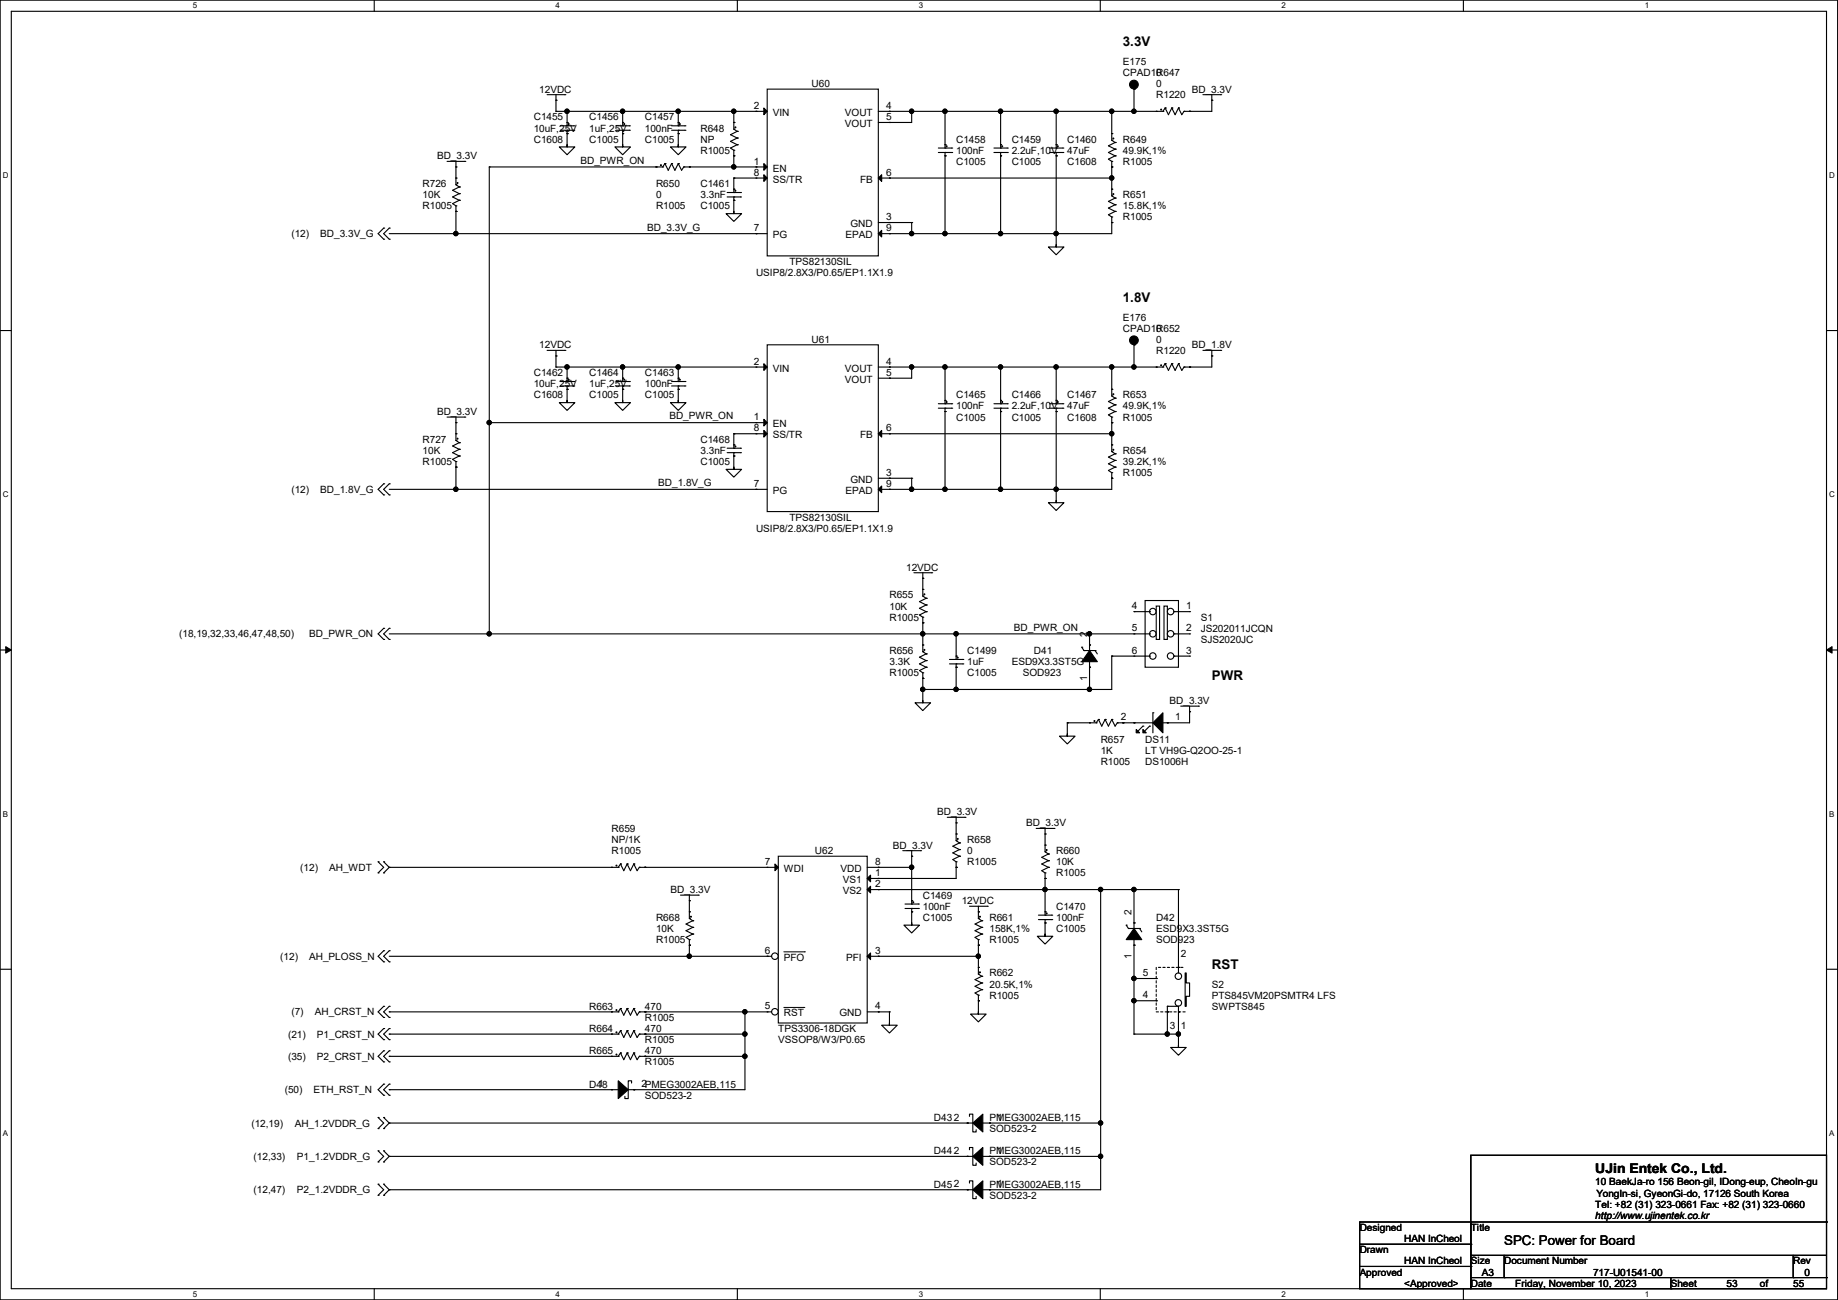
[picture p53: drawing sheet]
<svg xmlns="http://www.w3.org/2000/svg" width="420mm" height="297mm" viewBox="0 0 420 297" stroke-linecap="round" stroke-linejoin="round" font-family="sans-serif">
<defs><g id="words">
<g font-size="3">
<text x="256.6" y="10.5">3.3V</text>
<text x="256.6" y="68.9">1.8V</text>
<text x="276.9" y="155.3">PWR</text>
<text x="276.9" y="221.3">RST</text>
<text x="364.5" y="268.1">UJin Entek Co., Ltd.</text>
<text x="343.7" y="284.5">SPC: Power for Board</text>
</g>
<g font-size="2.3">
<text x="256.6" y="14.8">E175</text>
<text x="256.6" y="17.4">CPAD10</text>
<text x="264.2" y="17.4">R647</text>
<text x="123.2" y="21.2">12VDC</text>
<text x="185.5" y="19.9">U60</text>
<text x="264.2" y="19.9">0</text>
<text x="264.2" y="22.4">R1220</text>
<text x="272.3" y="21.2">BD_3.3V</text>
<text x="122" y="27.5">C1455</text>
<text x="134.7" y="27.5">C1456</text>
<text x="147.4" y="27.5">C1457</text>
<text x="172.3" y="24.9">2</text>
<text x="176.6" y="26.5">VIN</text>
<text x="193.1" y="26.5">VOUT</text>
<text x="193.1" y="29">VOUT</text>
<text x="202.5" y="24.9">4</text>
<text x="202.5" y="27.4">5</text>
<text x="122" y="30.1">10uF,25V</text>
<text x="122" y="32.6">C1608</text>
<text x="134.7" y="30.1">1uF,25V</text>
<text x="134.7" y="32.6">C1005</text>
<text x="147.4" y="30.1">100nF</text>
<text x="147.4" y="32.6">C1005</text>
<text x="160.1" y="30.1">R648</text>
<text x="160.1" y="32.6">NP</text>
<text x="160.1" y="35.1">R1005</text>
<text x="218.5" y="32.6">C1458</text>
<text x="218.5" y="35.1">100nF</text>
<text x="231.2" y="32.6">C1459</text>
<text x="231.2" y="35.1">2.2uF,10V</text>
<text x="243.9" y="32.6">C1460</text>
<text x="243.9" y="35.1">47uF</text>
<text x="256.6" y="32.6">R649</text>
<text x="256.6" y="35.1">49.9K,1%</text>
<text x="99.9" y="36.4">BD_3.3V</text>
<text x="132.6" y="37.4">BD_PWR_ON</text>
<text x="172.3" y="37.6">1</text>
<text x="172.3" y="40.1">8</text>
<text x="176.6" y="39.2">EN</text>
<text x="176.6" y="41.7">SS/TR</text>
<text x="196.5" y="41.7">FB</text>
<text x="202.5" y="40.1">6</text>
<text x="218.5" y="37.7">C1005</text>
<text x="231.2" y="37.7">C1005</text>
<text x="243.9" y="37.7">C1608</text>
<text x="256.6" y="37.7">R1005</text>
<text x="96.6" y="42.8">R726</text>
<text x="96.6" y="45.3">10K</text>
<text x="96.6" y="47.8">R1005</text>
<text x="149.9" y="42.8">R650</text>
<text x="149.9" y="45.3">0</text>
<text x="149.9" y="47.8">R1005</text>
<text x="160.1" y="42.8">C1461</text>
<text x="160.1" y="45.3">3.3nF</text>
<text x="160.1" y="47.8">C1005</text>
<text x="256.6" y="45.3">R651</text>
<text x="256.6" y="47.8">15.8K,1%</text>
<text x="147.9" y="52.7">BD_3.3V_G</text>
<text x="172.3" y="52.8">7</text>
<text x="194.4" y="51.9">GND</text>
<text x="202.5" y="50.3">3</text>
<text x="202.5" y="52.8">9</text>
<text x="256.6" y="50.4">R1005</text>
<text x="66.6" y="54.2">(12)</text>
<text x="73.2" y="54.2">BD_3.3V_G</text>
<text x="176.6" y="54.4">PG</text>
<text x="193.2" y="54.4">EPAD</text>
<text x="172.8" y="63.1">USIP8/2.8X3/P0.65/EP1.1X1.9</text>
<text x="180.4" y="60.5">TPS82130SIL</text>
<text x="256.6" y="73.2">E176</text>
<text x="256.6" y="75.8">CPAD10</text>
<text x="264.2" y="75.8">R652</text>
<text x="123.2" y="79.6">12VDC</text>
<text x="172.3" y="83.3">2</text>
<text x="185.5" y="78.3">U61</text>
<text x="202.5" y="83.3">4</text>
<text x="264.2" y="78.3">0</text>
<text x="264.2" y="80.9">R1220</text>
<text x="272.3" y="79.6">BD_1.8V</text>
<text x="122" y="85.9">C1462</text>
<text x="122" y="88.5">10uF,25V</text>
<text x="134.7" y="85.9">C1464</text>
<text x="134.7" y="88.5">1uF,25V</text>
<text x="147.4" y="85.9">C1463</text>
<text x="147.4" y="88.5">100nF</text>
<text x="176.6" y="84.9">VIN</text>
<text x="193.1" y="84.9">VOUT</text>
<text x="193.1" y="87.5">VOUT</text>
<text x="202.5" y="85.9">5</text>
<text x="99.9" y="94.8">BD_3.3V</text>
<text x="122" y="91">C1608</text>
<text x="134.7" y="91">C1005</text>
<text x="147.4" y="91">C1005</text>
<text x="153" y="95.8">BD_PWR_ON</text>
<text x="218.5" y="91">C1465</text>
<text x="218.5" y="93.6">100nF</text>
<text x="231.2" y="91">C1466</text>
<text x="231.2" y="93.6">2.2uF,10V</text>
<text x="243.9" y="91">C1467</text>
<text x="243.9" y="93.6">47uF</text>
<text x="256.6" y="91">R653</text>
<text x="256.6" y="93.6">49.9K,1%</text>
<text x="96.6" y="101.2">R727</text>
<text x="160.1" y="101.2">C1468</text>
<text x="172.3" y="96">1</text>
<text x="172.3" y="98.6">8</text>
<text x="176.6" y="97.6">EN</text>
<text x="176.6" y="100.2">SS/TR</text>
<text x="196.5" y="100.2">FB</text>
<text x="202.5" y="98.6">6</text>
<text x="218.5" y="96.1">C1005</text>
<text x="231.2" y="96.1">C1005</text>
<text x="243.9" y="96.1">C1608</text>
<text x="256.6" y="96.1">R1005</text>
<text x="96.6" y="103.7">10K</text>
<text x="96.6" y="106.3">R1005</text>
<text x="160.1" y="103.7">3.3nF</text>
<text x="160.1" y="106.3">C1005</text>
<text x="256.6" y="103.7">R654</text>
<text x="256.6" y="106.3">39.2K,1%</text>
<text x="66.6" y="112.6">(12)</text>
<text x="73.2" y="112.6">BD_1.8V_G</text>
<text x="150.4" y="111.1">BD_1.8V_G</text>
<text x="172.3" y="111.3">7</text>
<text x="176.6" y="112.9">PG</text>
<text x="193.2" y="112.9">EPAD</text>
<text x="194.4" y="110.3">GND</text>
<text x="202.5" y="108.7">3</text>
<text x="202.5" y="111.3">9</text>
<text x="256.6" y="108.8">R1005</text>
<text x="180.4" y="119">TPS82130SIL</text>
<text x="172.8" y="121.5">USIP8/2.8X3/P0.65/EP1.1X1.9</text>
<text x="207.1" y="130.4">12VDC</text>
<text x="203.2" y="136.7">R655</text>
<text x="203.2" y="139.3">10K</text>
<text x="203.2" y="141.8">R1005</text>
<text x="258.6" y="139.2">4</text>
<text x="271.1" y="139.2">1</text>
<text x="274.4" y="141.8">S1</text>
<text x="40.9" y="145.6">(18,19,32,33,46,47,48,50)</text>
<text x="70.7" y="145.6">BD_PWR_ON</text>
<text x="203.2" y="149.4">R656</text>
<text x="221" y="149.4">C1499</text>
<text x="231.7" y="144.1">BD_PWR_ON</text>
<text x="236.3" y="149.4">D41</text>
<text x="248.4" y="145.6" transform="rotate(-90 248.4 145.6)">2</text>
<text x="258.6" y="144.3">5</text>
<text x="258.6" y="149.4">6</text>
<text x="271.1" y="144.3">2</text>
<text x="271.1" y="149.4">3</text>
<text x="274.4" y="144.4">JS202011JCQN</text>
<text x="274.4" y="146.9">SJS2020JC</text>
<text x="203.2" y="152">3.3K</text>
<text x="203.2" y="154.5">R1005</text>
<text x="221" y="152">1uF</text>
<text x="221" y="154.5">C1005</text>
<text x="231.2" y="152">ESD9X3.3ST5G</text>
<text x="233.7" y="154.5">SOD923</text>
<text x="248.4" y="155.5" transform="rotate(-90 248.4 155.5)">1</text>
<text x="267.3" y="160.9">BD_3.3V</text>
<text x="256.1" y="164.6">2</text>
<text x="268.5" y="164.6">1</text>
<text x="251.5" y="169.8">R657</text>
<text x="251.5" y="172.3">1K</text>
<text x="261.7" y="169.8">DS11</text>
<text x="261.7" y="172.3">LT VH9G-Q2OO-25-1</text>
<text x="251.5" y="174.8">R1005</text>
<text x="261.7" y="174.8">DS1006H</text>
<text x="139.7" y="190.1">R659</text>
<text x="214.2" y="186.3">BD_3.3V</text>
<text x="234.5" y="188.8">BD_3.3V</text>
<text x="139.7" y="192.6">NP/1K</text>
<text x="139.7" y="195.2">R1005</text>
<text x="174.8" y="197.6">7</text>
<text x="186.2" y="195.2">U62</text>
<text x="199.9" y="197.6">8</text>
<text x="204" y="193.9">BD_3.3V</text>
<text x="221" y="192.6">R658</text>
<text x="221" y="195.2">0</text>
<text x="221" y="197.7">R1005</text>
<text x="241.3" y="195.2">R660</text>
<text x="241.3" y="197.7">10K</text>
<text x="68.6" y="199">(12)</text>
<text x="75.2" y="199">AH_WDT</text>
<text x="179.1" y="199.2">WDI</text>
<text x="192.1" y="199.2">VDD</text>
<text x="192.6" y="201.8">VS1</text>
<text x="199.9" y="200.2">1</text>
<text x="199.9" y="202.7">2</text>
<text x="241.3" y="200.2">R1005</text>
<text x="153.2" y="204">BD_3.3V</text>
<text x="192.6" y="204.3">VS2</text>
<text x="210.9" y="205.3">C1469</text>
<text x="210.9" y="207.9">100nF</text>
<text x="219.8" y="206.6">12VDC</text>
<text x="241.3" y="207.9">C1470</text>
<text x="258.6" y="209.1" transform="rotate(-90 258.6 209.1)">2</text>
<text x="149.9" y="210.4">R668</text>
<text x="149.9" y="212.9">10K</text>
<text x="149.9" y="215.5">R1005</text>
<text x="210.9" y="210.4">C1005</text>
<text x="226.1" y="210.4">R661</text>
<text x="226.1" y="212.9">158K,1%</text>
<text x="226.1" y="215.5">R1005</text>
<text x="241.3" y="210.4">100nF</text>
<text x="241.3" y="212.9">C1005</text>
<text x="264.2" y="210.4">D42</text>
<text x="264.2" y="212.9">ESD9X3.3ST5G</text>
<text x="264.2" y="215.5">SOD923</text>
<text x="64.1" y="219.3">(12)</text>
<text x="70.7" y="219.3">AH_PLOSS_N</text>
<text x="174.8" y="217.9">6</text>
<text x="179.1" y="219.5">PFO</text>
<text x="193.3" y="219.5">PFI</text>
<text x="199.9" y="217.9">3</text>
<text x="258.6" y="219" transform="rotate(-90 258.6 219)">1</text>
<text x="269.8" y="218.7">2</text>
<text x="226.1" y="223.1">R662</text>
<text x="226.1" y="225.6">20.5K,1%</text>
<text x="261.2" y="223">5</text>
<text x="276.9" y="225.6">S2</text>
<text x="66.6" y="232">(7)</text>
<text x="71.9" y="232">AH_CRST_N</text>
<text x="134.7" y="230.7">R663</text>
<text x="147.4" y="233.3">R1005</text>
<text x="147.4" y="230.7">470</text>
<text x="174.8" y="230.6">5</text>
<text x="179.1" y="232.2">RST</text>
<text x="191.8" y="232.2">GND</text>
<text x="199.9" y="230.6">4</text>
<text x="226.1" y="228.2">R1005</text>
<text x="261.2" y="228.1">4</text>
<text x="276.9" y="228.2">PTS845VM20PSMTR4 LFS</text>
<text x="276.9" y="230.7">SWPTS845</text>
<text x="65.8" y="237.1">(21)</text>
<text x="72.4" y="237.1">P1_CRST_N</text>
<text x="134.7" y="235.8">R664</text>
<text x="147.4" y="238.3">R1005</text>
<text x="147.4" y="235.8">470</text>
<text x="177.8" y="235.8">TPS3306-18DGK</text>
<text x="177.8" y="238.3">VSSOP8/W3/P0.65</text>
<text x="267.3" y="235">3</text>
<text x="269.8" y="235">1</text>
<text x="65.8" y="242.1">(35)</text>
<text x="72.4" y="242.1">P2_CRST_N</text>
<text x="134.7" y="240.9">R665</text>
<text x="147.4" y="243.4">R1005</text>
<text x="147.4" y="240.9">470</text>
<text x="65.1" y="249.8">(50)</text>
<text x="71.7" y="249.8">ETH_RST_N</text>
<text x="134.7" y="248.5">D48</text>
<text x="136.7" y="248.4">1</text>
<text x="146.6" y="248.4">2PMEG3002AEB,115</text>
<text x="147.4" y="251">SOD523-2</text>
<text x="57.4" y="257.4">(12,19)</text>
<text x="67.4" y="257.4">AH_1.2VDDR_G</text>
<text x="213.4" y="256.1">D432</text>
<text x="226.1" y="256.1">PMEG3002AEB,115</text>
<text x="227.9" y="256">1</text>
<text x="213.4" y="263.7">D442</text>
<text x="226.1" y="258.7">SOD523-2</text>
<text x="226.1" y="263.7">PMEG3002AEB,115</text>
<text x="227.9" y="263.7">1</text>
<text x="58" y="265">(12,33)</text>
<text x="67.9" y="265">P1_1.2VDDR_G</text>
<text x="226.1" y="266.3">SOD523-2</text>
<text x="58" y="272.6">(12,47)</text>
<text x="67.9" y="272.6">P2_1.2VDDR_G</text>
<text x="213.4" y="271.4">D452</text>
<text x="226.1" y="273.9">SOD523-2</text>
<text x="226.1" y="271.4">PMEG3002AEB,115</text>
<text x="227.9" y="271.3">1</text>
<text x="364.5" y="270.8">10 BaekJa-ro 156 Beon-gil, IDong-eup, CheoIn-gu</text>
<text x="364.5" y="275.9">Tel: +82 (31) 323-0661 Fax: +82 (31) 323-0660</text>
<text x="364.8" y="273.4">YongIn-si, GyeonGi-do, 17126 South Korea</text>
<text x="310.7" y="281.3">Designed</text>
<text x="336.1" y="281.3">Title</text>
<text x="364.5" y="278.5">http://www.ujinentek.co.kr</text>
<text x="310.7" y="286.3">Drawn</text>
<text x="320.8" y="283.8">HAN InCheol</text>
<text x="310.7" y="291.4">Approved</text>
<text x="320.8" y="294">&lt;Approved&gt;</text>
<text x="320.8" y="288.9">HAN InCheol</text>
<text x="336.1" y="288.9">Size</text>
<text x="336.1" y="294">Date</text>
<text x="338.6" y="291.4">A3</text>
<text x="343.7" y="288.9">Document Number</text>
<text x="346.2" y="294">Friday, November 10, 2023</text>
<text x="364" y="291.4">717-U01541-00</text>
<text x="381.8" y="294">Sheet</text>
<text x="394.5" y="294">53</text>
<text x="402.1" y="294">of</text>
<text x="409.7" y="288.9">Rev</text>
<text x="409.7" y="294">55</text>
<text x="412.3" y="291.4">0</text>
</g>
<g font-size="1.8">
<text x="44" y="1.9">5</text>
<text x="127" y="1.9">4</text>
<text x="209.9" y="1.9">3</text>
<text x="292.9" y="1.9">2</text>
<text x="375.8" y="1.9">1</text>
<text x=".7" y="40.6">D</text>
<text x="418" y="40.6">D</text>
<text x=".7" y="113.6">C</text>
<text x="418" y="113.6">C</text>
<text x=".7" y="186.6">B</text>
<text x="418" y="186.6">B</text>
<text x=".7" y="259.5">A</text>
<text x="418" y="259.5">A</text>
<text x="44" y="296.3">5</text>
<text x="127" y="296.3">4</text>
<text x="209.9" y="296.3">3</text>
<text x="292.9" y="296.3">2</text>
<text x="375.8" y="296.3">1</text>
</g>
</g></defs>
<path d="M0 0h419.9v297h-419.9zM2.6 2.6h414.8v291.8h-414.8z" fill="none" stroke="#000" stroke-width=".25"/>
<g fill="#fff">
<path d="M44 .3h1v2h-1z"/>
<path d="M44 294.7h1v2h-1z"/>
</g>
<path d="M85.5 0v2.6M85.5 294.4v2.6" fill="none" stroke="#000" stroke-width=".25"/>
<g fill="#fff">
<path d="M127 .3h.9v2h-.9z"/>
<path d="M127 294.7h.9v2h-.9z"/>
</g>
<path d="M168.5 0v2.6M168.5 294.4v2.6" fill="none" stroke="#000" stroke-width=".25"/>
<g fill="#fff">
<path d="M209.9 .3h1v2h-1z"/>
<path d="M209.9 294.7h1v2h-1z"/>
</g>
<path d="M251.4 0v2.6M251.4 294.4v2.6" fill="none" stroke="#000" stroke-width=".25"/>
<g fill="#fff">
<path d="M292.9 .3h.9v2h-.9z"/>
<path d="M292.9 294.7h.9v2h-.9z"/>
</g>
<path d="M334.4 0v2.6M334.4 294.4v2.6" fill="none" stroke="#000" stroke-width=".25"/>
<g fill="#fff">
<path d="M375.8 .3h1v2h-1z"/>
<path d="M375.8 294.7h1v2h-1z"/>
<path d="M.7 39h1.2v2h-1.2z"/>
<path d="M418 39h1.3v2h-1.3z"/>
<path d="M.7 112h1.2v2h-1.2z"/>
<path d="M418 112h1.3v2h-1.3z"/>
</g>
<path d="M0 75.5h2.6M417.4 75.5h2.5" fill="none" stroke="#000" stroke-width=".25"/>
<g fill="#fff">
<path d="M.7 185h1.2v1.9h-1.2z"/>
<path d="M418 185h1.2v1.9h-1.2z"/>
</g>
<path d="M0 148.5h2.6M417.4 148.5h2.5" fill="none" stroke="#000" stroke-width=".25"/>
<path d="M1.3 147.7l1.3 .8-1.3 .7zM417.4 148.5l1.2-.8v1.5z" fill="#000" stroke="#000" stroke-width=".23"/>
<g fill="#fff">
<path d="M.7 257.9h1.2v2h-1.2z"/>
<path d="M418 257.9h1.2v2h-1.2z"/>
</g>
<g fill="none" stroke="#000" stroke-width=".25">
<path d="M102.2 36.9h4M104.2 38.1h.1M104.2 36.9v1.2M106.2 36.9h.1M125 21.6h4.1M127 22.9h.1M127 21.6v1.3M127.8 33.6h1.8v-.5v.5h1.8l-1.8 1.7zM128.1 29.8h3M128.1 28.7h3M129.1 21.6h.1M129.6 28.7h.1"/>
<path d="M129.6 29.8h.1M129.6 28h.1M129.6 30.5h.1M129.6 28v.7M129.6 29.8v.7M131.1 29.8h.1M131.1 28.7h.1M140.5 33.6h1.8v-.5v.5h1.8l-1.8 1.7zM149.9 38.1h.1M149.9 38.1h1.5M151.4 38.1h.1M151.9 37.4h.1"/>
<path d="M151.9 37.4l.8 1.5 .8-1.5M151.9 37.4l-.5 .7M153.2 33.6h1.8v-.5v.5h1.8l-1.8 1.7zM153.5 37.4h.1M153.5 37.4l.7 1.5 .8-1.5M155 37.4h.1M155 37.4l.7 1.5 .6-.8M156.3 38.1h.1M156.3 38.1h1.2M157.5 38.1h.1M172.8 38.1h.1M172.8 25.4h.1"/>
<path d="M172.8 38.1h2.5M172.8 25.4h2.5M175.3 20.4h25.4v38.1h-25.4zM200.7 25.4h2.5M200.7 28h2.5M203.2 25.4h.1M203.2 28h.1M254 32h.1M254 38.1h.1M254 36.9h.1M254 30.5h.1M254 30.5v1.5"/>
<path d="M254 36.9v1.2M254 32l.8 .6M254.8 35.6h.1M254.8 32.6h.1M254.8 34.1h.1M254.8 34.1l-1.5 .7 1.5 .8M254.8 32.6l-1.5 .7 1.5 .8M254.8 35.6l-1.5 .8 .7 .5M259.1 20.4h.1M274.9 21.6h4M276.9 22.9h.1M276.9 21.6v1.3"/>
<path d="M278.9 21.6h.1M87.7 52.1h.1M87.7 54.7h.1M87.7 52.1l-1.3 1.3 1.3 1.3M88.9 52.1h.1M88.9 54.7h.1M88.9 52.1l-1.2 1.3 1.2 1.3M104.2 42.2h.1M104.2 48.3h.1M104.2 47h.1M104.2 40.7h.1M104.2 40.7v1.5"/>
<path d="M104.2 47v1.3M104.2 42.2l.7 .5M104.9 45.8h.1M104.9 42.7h.1M104.9 44.2h.1M104.9 44.2l-1.5 .8 1.5 .8M104.9 42.7l-1.5 .8 1.5 .7M104.9 45.8l-1.5 .7 .8 .5M165.9 48.8h1.8v-.5v.5h1.8l-1.8 1.8zM166.2 45h3M166.2 44h3M167.7 44h.1"/>
<path d="M167.7 45h.1M167.7 43.2h.1M167.7 45.8h.1M167.7 43.2v.8M167.7 45v.8M169.2 45h.1M169.2 44h.1M172.8 53.4h.1M172.8 40.7h.1M172.8 40.7h2.5M172.8 53.4h2.5M200.7 50.8h2.5"/>
<path d="M200.7 40.7h2.5M200.7 53.4h2.5M203.2 50.8h.1M203.2 40.7h.1M203.2 53.4h.1M239.6 56.4h1.7v-.5v.5h1.8l-1.8 1.8zM102.2 95.3h4M104.2 96.6h.1M104.2 99.1h.1M104.2 95.3v1.3M104.2 99.1v1.5M106.2 95.3h.1"/>
<path d="M125 80.1h4.1M127 81.3h.1M127 80.1v1.2M127.8 92h1.8v-.5v.5h1.8l-1.8 1.8zM129.1 80.1h.1M140.5 92h1.8v-.5v.5h1.8l-1.8 1.8zM153.2 92h1.8v-.5v.5h1.8l-1.8 1.8zM227.1 93.3h3.1M227.1 92.2h3.1M228.6 92.2h.1M228.6 93.3h.1M228.6 91.5h.1"/>
<path d="M228.6 94h.1M228.6 91.5v.7M228.6 93.3v.7M230.2 93.3h.1M230.2 92.2h.1M239.8 93.3h3.1M239.8 92.2h3.1M241.3 92.2h.1M241.3 93.3h.1M241.3 91.5h.1M241.3 94h.1M241.3 91.5v.7"/>
<path d="M241.3 93.3v.7M242.9 93.3h.1M242.9 92.2h.1M274.9 80.1h4M276.9 81.3h.1M276.9 80.1v1.2M278.9 80.1h.1M87.7 110.5h.1M87.7 113.1h.1M87.7 110.5l-1.3 1.3 1.3 1.3M88.9 110.5h.1M88.9 113.1h.1"/>
<path d="M88.9 110.5l-1.2 1.3 1.2 1.3M104.2 100.6h.1M104.2 106.7h.1M104.2 105.5h.1M104.2 105.5v1.2M104.2 100.6l.7 .5M104.9 104.2h.1M104.9 101.1h.1M104.9 102.7h.1M104.9 102.7l-1.5 .7 1.5 .8M104.9 101.1l-1.5 .8 1.5 .8M104.9 104.2l-1.5 .7 .8 .6"/>
<path d="M165.9 107.2h1.8v-.5v.5h1.8l-1.8 1.8zM166.2 103.4h3M166.2 102.4h3M167.7 102.4h.1M167.7 103.4h.1M167.7 101.6h.1M167.7 104.2h.1M167.7 101.6v.8M167.7 103.4v.8M169.2 103.4h.1M169.2 102.4h.1M239.6 114.9h1.7v-.6v.6h1.8l-1.8 1.7z"/>
<path d="M208.8 130.9h4.1M210.9 132.1h.1M210.9 130.9v1.2M212.9 130.9h.1M87.7 143.6h.1M87.7 146.1h.1M87.7 143.6l-1.3 1.2 1.3 1.3M88.9 143.6h.1M88.9 146.1h.1M88.9 143.6l-1.2 1.2 1.2 1.3M217 151.7h3M217 150.7h3"/>
<path d="M218.5 150.7h.1M218.5 151.7h.1M218.5 149.9h.1M218.5 152.4h.1M218.5 149.9v.8M218.5 151.7v.7M220 151.7h.1M220 150.7h.1M209.1 160.6h1.8v-.5v.5h1.7l-1.7 1.7zM242.1 168.2h1.8v-.5v.5h1.8l-1.8 1.8zM249 165.1h.1M249 165.1h1.5"/>
<path d="M250.5 165.1h.1M251 164.4h.1M251 164.4l.8 1.5 .7-1.5M251 164.4l-.5 .7M252.5 164.4h.1M252.5 164.4l.8 1.5 .7-1.5M254 164.4h.1M254 164.4l.8 1.5 .5-.8M255.3 165.1h.1M255.3 165.1h1.3M256.6 165.1h.1M259.1 165.1h.1"/>
<path d="M259.1 165.1h7.6M261.2 165.9h.1M261.2 165.9l-1.3 1.3M262.7 165.9h.1M262.7 165.9l-1.3 1.3M263.4 162.9h.1M263.4 162.9v4.5M266.7 165.1h.1M269.8 161.3h4.1M271.8 162.6h.1M271.8 161.3v1.3M273.9 161.3h.1"/>
<path d="M86.4 199.4h.1M86.4 196.9h.1M86.4 196.9l1.3 1.3-1.3 1.2M87.7 196.9h.1M87.7 199.4h.1M87.7 196.9l1.2 1.3-1.2 1.2M139.7 198.2h.1M139.7 198.2h1.6M141.3 198.2h.1M141.8 197.4h.1M141.8 197.4l.7 1.5 .8-1.5M141.8 197.4l-.5 .8"/>
<path d="M143.3 197.4h.1M143.3 197.4l.8 1.5 .7-1.5M144.8 197.4h.1M144.8 197.4l.8 1.5 .5-.7M146.1 198.2h.1M146.1 198.2h1.3M147.4 198.2h.1M177.8 195.6h20.4v38.1h-20.4zM198.2 198.2h2.5M200.7 198.2h.1M206.3 194.4h4.1M208.3 195.6h.1"/>
<path d="M208.3 194.4v1.2M210.4 194.4h.1M216.5 186.7h4M218.5 188h.1M218.5 186.7v1.3M220.5 186.7h.1M236.8 189.3h4M238.8 190.5h.1M238.8 194.6h.1M238.8 199.4h.1M238.8 193.1h.1M238.8 189.3v1.2"/>
<path d="M238.8 193.1v1.5M238.8 199.4v1.3M238.8 194.6l.8 .5M239.6 198.2h.1M239.6 195.1h.1M239.6 196.6h.1M239.6 196.6l-1.6 .8 1.6 .8M239.6 195.1l-1.6 .8 1.6 .7M239.6 198.2l-1.6 .7 .8 .5M240.8 189.3h.1M87.7 217.2h.1M87.7 219.8h.1"/>
<path d="M87.7 217.2l-1.3 1.3 1.3 1.3M88.9 217.2h.1M88.9 219.8h.1M88.9 217.2l-1.2 1.3 1.2 1.3M155.5 204.5h4.1M157.5 205.8h.1M157.5 204.5v1.3M159.6 204.5h.1M198.2 200.7h2.5M198.2 203.2h2.5M198.2 218.5h2.5M200.7 200.7h.1"/>
<path d="M200.7 203.2h.1M200.7 218.5h.1M206.5 211.4h1.8v-.5v.5h1.8l-1.8 1.7zM206.8 207.6h3M206.8 206.5h3M208.3 206.5h.1M208.3 207.6h.1M208.3 205.8h.1M208.3 208.3h.1M208.3 205.8v.7M208.3 207.6v.7M209.8 207.6h.1"/>
<path d="M209.8 206.5h.1M221.5 207.1h4.1M223.6 208.3h.1M223.6 209.8h.1M223.6 215.9h.1M223.6 214.7h.1M223.6 207.1v2.7M223.6 214.7v1.2M223.6 209.8l.7 .6M224.3 213.4h.1M224.3 210.4h.1M224.3 211.9h.1"/>
<path d="M224.3 211.9l-1.5 .7 1.5 .8M224.3 210.4l-1.5 .7 1.5 .8M224.3 213.4l-1.5 .8 .8 .5M225.6 207.1h.1M237 213.9h1.8v-.5v.5h1.8l-1.8 1.8zM237.3 210.1h3M237.3 209.1h3M238.8 200.7h.1M238.8 209.1h.1M238.8 210.1h.1M238.8 208.3h.1M238.8 210.9h.1"/>
<path d="M238.8 208.3v.8M238.8 210.1v.8M240.3 210.1h.1M240.3 209.1h.1M257.3 211.4h.1M257.3 211.4l.6 .7M257.9 212.1h.1M257.9 212.1h2.5M259.1 210.9h.1M259.1 215.9h.1M259.1 210.9v5M260.4 212.1h.1"/>
<path d="M260.4 212.1l.5 .8M0 221.4h2.6M87.7 229.9h.1M87.7 232.5h.1M87.7 235h.1M87.7 237.5h.1M87.7 229.9l-1.3 1.3 1.3 1.3M87.7 235l-1.3 1.3 1.3 1.2M88.9 229.9h.1M88.9 232.5h.1M88.9 235h.1M88.9 237.5h.1"/>
<path d="M88.9 229.9l-1.2 1.3 1.2 1.3M88.9 235l-1.2 1.3 1.2 1.2M139.7 231.2h.1M139.7 236.3h.1M139.7 231.2h1.6M139.7 236.3h1.6M141.3 231.2h.1M141.3 236.3h.1M141.8 230.4h.1M141.8 235.5h.1M141.8 230.4l.7 1.5 .8-1.5M141.8 230.4l-.5 .8"/>
<path d="M141.8 235.5l.7 1.5 .8-1.5M141.8 235.5l-.5 .8M143.3 230.4h.1M143.3 235.5h.1M143.3 230.4l.8 1.5 .7-1.5M143.3 235.5l.8 1.5 .7-1.5M144.8 230.4h.1M144.8 235.5h.1M144.8 230.4l.8 1.5 .5-.7M144.8 235.5l.8 1.5 .5-.7M146.1 231.2h.1M146.1 236.3h.1"/>
<path d="M146.1 231.2h1.3M146.1 236.3h1.3M147.4 231.2h.1M147.4 236.3h.1M198.2 231.2h2.5M200.7 231.2h.1M201.5 234.2h1.7v-.5v.5h1.8l-1.8 1.8zM221.8 231.7h1.8v-.5v.5h1.7l-1.7 1.8zM267.5 239.3h1.8v-.5v.5h1.8l-1.8 1.8zM417.4 221.4h2.5M86.4 257.9h.1M86.4 255.3h.1"/>
<path d="M86.4 255.3l1.3 1.3-1.3 1.3M87.7 240.1h.1M87.7 242.6h.1M87.7 247.7h.1M87.7 250.2h.1M87.7 255.3h.1M87.7 257.9h.1M87.7 240.1l-1.3 1.2 1.3 1.3M87.7 247.7l-1.3 1.3 1.3 1.2M87.7 255.3l1.2 1.3-1.2 1.3M88.9 240.1h.1M88.9 242.6h.1"/>
<path d="M88.9 247.7h.1M88.9 250.2h.1M88.9 240.1l-1.2 1.2 1.2 1.3M88.9 247.7l-1.2 1.3 1.2 1.2M139.7 249h.1M139.7 249h5.1M144.3 247.4v-.5h-.7v4.1h-.8v-.5M144.8 249h.1M86.4 265.5h.1M86.4 262.9h.1M86.4 273.1h.1M86.4 270.6h.1"/>
<path d="M86.4 262.9l1.3 1.3-1.3 1.3M86.4 270.6l1.3 1.2-1.3 1.3M87.7 262.9h.1M87.7 265.5h.1M87.7 270.6h.1M87.7 273.1h.1M87.7 262.9l1.2 1.3-1.2 1.3M87.7 270.6l1.2 1.2-1.2 1.3M310.7 279.2h25.4v15.2h-25.4zM336.1 263.9h81.3v30.5h-81.3zM336.1 279.2h81.3M417.4 279.2h.1"/>
<path d="M310.7 284.3h25.4M310.7 289.3h25.4M336.1 286.8h.1M336.1 284.3h.1M336.1 289.3h.1M336.1 291.9h81.3M336.1 286.8h81.3M343.7 291.9h.1M343.7 286.8v5.1M381.8 294.4h.1M381.8 291.9v2.5M409.7 291.9h.1"/>
<path d="M409.7 286.8v5.1M417.4 291.9h.1"/>
</g>
<g fill="#000" stroke="#000" stroke-width=".25">
<path d="M174.5 37.4l.8 .7-.8 .8zM174.5 24.7l.8 .7-.8 .8zM174.5 39.9l.8 .8-.8 .7zM200.7 40.7l.8-.8v1.5zM200.7 53.4l.8-.8v1.5zM259.6 166.7l.8 .7h-.8zM261.2 166.7l.7 .7h-.7zM263.4 165.1l2.3-2.2v4.5zM198.9 199.9v1.6l-.7-.8zM198.2 203.2l.7-.7v1.5zM198.2 218.5l.7-.8v1.5zM141.3 246.9l2.3 2.1-2.3 2z"/>
<path d="M259.1 212.1l1.8 2.6h-3.6z" fill-rule="evenodd"/>
<circle cx="259.1" cy="19.3" r=".99"/>
<circle cx="129.9" cy="28.3" r=".11"/>
<circle cx="151" cy="37.7" r=".11"/>
<circle cx="254.4" cy="31.6" r=".11"/>
<circle cx="104.5" cy="41.8" r=".11"/>
<circle cx="168" cy="43.6" r=".11"/>
<circle cx="229" cy="91.8" r=".11"/>
<circle cx="241.7" cy="91.8" r=".11"/>
<circle cx="104.5" cy="100.2" r=".11"/>
<circle cx="168" cy="102" r=".11"/>
<circle cx="218.8" cy="150.3" r=".11"/>
<circle cx="250.1" cy="164.7" r=".11"/>
<circle cx="140.9" cy="197.8" r=".11"/>
<circle cx="239.2" cy="194.2" r=".11"/>
<circle cx="208.7" cy="206.1" r=".11"/>
<circle cx="223.9" cy="209.4" r=".11"/>
<circle cx="239.2" cy="208.7" r=".11"/>
<circle cx="140.9" cy="230.8" r=".11"/>
<circle cx="140.9" cy="235.9" r=".11"/>
</g>
<circle cx="177.1" cy="231.2" r=".74" fill="#fff" stroke="#000" stroke-width=".25"/>
<path d="M175.3 231.2h.1M175.3 231.2h1" fill="none" stroke="#000" stroke-width=".25"/>
<path d="M179.1 230.2h4.6M183.7 230.2h.1" fill="none" stroke="#000" stroke-width=".23"/>
<circle cx="177.1" cy="218.5" r=".74" fill="#fff" stroke="#000" stroke-width=".25"/>
<g fill="none" stroke="#000" stroke-width=".25">
<path d="M104.2 38.1h.1M104.2 38.1v2.6M111.8 38.1h.1M111.8 38.1h38.1M111.8 38.1v106.7M127 22.9h.1M127 25.4h.1M127 25.4h45.8M127 22.9v2.5M129.6 25.4h.1M129.6 30.5h.1M129.6 25.4v2.6"/>
<path d="M129.6 30.5v2.6M140.8 29.8h3M140.8 28.7h3M142.3 28.7h.1M142.3 29.8h.1M142.3 28h.1M142.3 30.5h.1M142.3 25.4h.1M142.3 25.4v3.3M142.3 29.8v3.3M143.8 29.8h.1M143.8 28.7h.1"/>
<path d="M149.9 38.1h.1M153.5 29.8h3M153.5 28.7h3M155 28.7h.1M155 29.8h.1M155 28h.1M155 30.5h.1M155 25.4h.1M155 25.4v3.3M155 29.8v3.3M156.5 29.8h.1M156.5 28.7h.1"/>
<path d="M157.5 38.1h15.3M167.7 29.5h.1M167.7 35.6h.1M167.7 34.3h.1M167.7 28h.1M167.7 25.4h.1M167.7 38.1h.1M167.7 25.4v4.1M167.7 34.3v3.8M167.7 29.5l.7 .5M168.4 33.1h.1M168.4 30h.1"/>
<path d="M168.4 31.5h.1M168.4 31.5l-1.5 .8 1.5 .8M168.4 30l-1.5 .8 1.5 .7M168.4 33.1l-1.5 .7 .8 .5M172.8 25.4h.1M172.8 38.1h.1M203.2 25.4h.1M203.2 28h.1M203.2 25.4h62.5M208.3 25.4h.1M208.3 25.4v2.6h-5.1M214.4 34.8h3.1"/>
<path d="M214.4 33.8h3.1M215.9 33.8h.1M215.9 34.8h.1M215.9 33.1h.1M215.9 35.6h.1M215.9 25.4h.1M215.9 25.4v8.4M215.9 34.8v18.6M217.5 34.8h.1M217.5 33.8h.1M227.1 34.8h3.1M227.1 33.8h3.1"/>
<path d="M228.6 33.8h.1M228.6 34.8h.1M228.6 33.1h.1M228.6 35.6h.1M228.6 25.4h.1M228.6 25.4v8.4M228.6 34.8v18.6M230.2 34.8h.1M230.2 33.8h.1M239.8 34.8h3.1M239.8 33.8h3.1M241.3 33.8h.1"/>
<path d="M241.3 34.8h.1M241.3 33.1h.1M241.3 35.6h.1M241.3 25.4h.1M241.3 25.4v8.4M241.3 34.8v21.1M242.9 34.8h.1M242.9 33.8h.1M254 25.4h.1M254 38.1h.1M254 25.4v5.1M254 38.1v6.6"/>
<path d="M259.1 20.4h.1M259.1 25.4h.1M259.1 20.4v5M264.2 25.4h.1M265.7 25.4h.1M266.2 24.7h.1M266.2 24.7l.8 1.5 .8-1.5M266.2 24.7l-.5 .7M267.8 24.7h.1M267.8 24.7l.7 1.5 .8-1.5M269.3 24.7h.1M269.3 24.7l.7 1.5 .6-.8"/>
<path d="M270.6 25.4h.1M271.8 25.4h.1M276.9 22.9h.1M276.9 22.9v2.5h-6.3M88.9 53.4h83.9M104.2 53.4h.1M104.2 48.3h.1M104.2 48.3v5.1M167.7 40.7h.1M167.7 45.8h.1M167.7 40.7v2.5M167.7 45.8v2.5"/>
<path d="M167.7 40.7h5.1M172.8 53.4h.1M203.2 40.7h.1M203.2 50.8h.1M203.2 53.4h.1M203.2 40.7h50.8M203.2 50.8h5.1M208.3 50.8h.1M208.3 53.4h.1M208.3 50.8v2.6M215.9 53.4h.1M228.6 53.4h.1"/>
<path d="M241.3 53.4h.1M254 44.7h.1M254 50.8h.1M254 49.6h.1M254 43.2h.1M254 40.7h.1M254 49.6v3.8h-50.8M254 44.7l.8 .6M254.8 48.3h.1M254.8 45.3h.1M254.8 46.8h.1M254.8 46.8l-1.5 .7 1.5 .8"/>
<path d="M254.8 45.3l-1.5 .7 1.5 .8M254.8 48.3l-1.5 .8 .7 .5M175.3 78.8h25.4v38.1h-25.4zM259.1 78.8h.1M259.1 78.8v5.1M104.2 96.6h.1M104.2 96.6v2.5M111.8 96.6h.1M111.8 96.6h63.5M127 81.3h.1M127 83.9h.1M127 83.9h48.3"/>
<path d="M127 81.3v2.6M128.1 88.2h3M128.1 87.2h3M129.6 87.2h.1M129.6 88.2h.1M129.6 86.4h.1M129.6 88.9h.1M129.6 83.9h.1M129.6 83.9v3.3M129.6 88.2v3.3M131.1 88.2h.1M131.1 87.2h.1"/>
<path d="M140.8 88.2h3M140.8 87.2h3M142.3 87.2h.1M142.3 88.2h.1M142.3 86.4h.1M142.3 88.9h.1M142.3 83.9h.1M142.3 83.9v3.3M142.3 88.2v3.3M143.8 88.2h.1M143.8 87.2h.1M153.5 88.2h3"/>
<path d="M153.5 87.2h3M155 87.2h.1M155 88.2h.1M155 86.4h.1M155 88.9h.1M155 83.9h.1M155 83.9v3.3M155 88.2v3.3M156.5 88.2h.1M156.5 87.2h.1M167.7 99.1h.1M167.7 99.1v2.5"/>
<path d="M167.7 99.1h7.6M172.8 96.6h.1M172.8 83.9h.1M172.8 99.1h.1M200.7 83.9h65M200.7 99.1h53.3M203.2 83.9h.1M203.2 86.4h.1M203.2 99.1h.1M208.3 83.9h.1M208.3 83.9v2.5h-7.6M214.4 93.3h3.1"/>
<path d="M214.4 92.2h3.1M215.9 92.2h.1M215.9 93.3h.1M215.9 91.5h.1M215.9 94h.1M215.9 83.9h.1M215.9 83.9v8.3M215.9 93.3v18.5M217.5 93.3h.1M217.5 92.2h.1M228.6 83.9h.1M228.6 94h.1"/>
<path d="M228.6 83.9v7.6M228.6 94v17.8M241.3 83.9h.1M241.3 94h.1M241.3 83.9v7.6M241.3 94v20.3M254 90.5h.1M254 96.6h.1M254 95.3h.1M254 88.9h.1M254 83.9h.1M254 99.1h.1"/>
<path d="M254 83.9v6.6M254 95.3v7.9M254 90.5l.8 .5M254.8 94h.1M254.8 91h.1M254.8 92.5h.1M254.8 92.5l-1.5 .8 1.5 .7M254.8 91l-1.5 .7 1.5 .8M254.8 94l-1.5 .8 .7 .5M259.1 83.9h.1M264.2 83.9h.1M265.7 83.9h.1"/>
<path d="M266.2 83.1h.1M266.2 83.1l.8 1.5 .8-1.5M266.2 83.1l-.5 .8M267.8 83.1h.1M267.8 83.1l.7 1.5 .8-1.5M269.3 83.1h.1M269.3 83.1l.7 1.5 .6-.7M270.6 83.9h.1M271.8 83.9h.1M276.9 81.3h.1M276.9 81.3v2.6h-6.3M88.9 111.8h86.4"/>
<path d="M104.2 111.8h.1M104.2 106.7h.1M104.2 106.7v5.1M167.7 104.2h.1M167.7 104.2v2.5M172.8 111.8h.1M200.7 109.3h7.6M203.2 109.3h.1M203.2 111.8h.1M208.3 109.3h.1M208.3 111.8h.1M208.3 109.3v2.5"/>
<path d="M215.9 111.8h.1M228.6 111.8h.1M241.3 111.8h.1M254 103.2h.1M254 109.3h.1M254 108h.1M254 101.6h.1M254 108v3.8h-53.3M254 103.2l.8 .5M254.8 106.7h.1M254.8 103.7h.1M254.8 105.2h.1"/>
<path d="M254.8 105.2l-1.5 .8 1.5 .7M254.8 103.7l-1.5 .7 1.5 .8M254.8 106.7l-1.5 .8 .7 .5M210.9 136.2h.1M210.9 134.7h.1M210.9 132.1h.1M210.9 132.1v4.1M210.9 136.2l.7 .5M211.6 139.7h.1M211.6 136.7h.1M211.6 138.2h.1M211.6 138.2l-1.5 .8 1.5 .7"/>
<path d="M211.6 136.7l-1.5 .8 1.5 .7M211.6 139.7l-1.5 .8 .8 .5M259.1 139.7h.1M259.1 139.7h3.6M261.7 137.2h7.6v15.2h-7.6zM262.7 139.7h.1M264.2 138.5h.8v7.6h-.8zM266 138.5h.7v7.6h-.7zM268.3 139.7h.1M268.3 139.7h3.5M271.8 139.7h.1M88.9 144.8h173.8"/>
<path d="M111.8 144.8h.1M210.9 142.3h.1M210.9 141h.1M210.9 148.9h.1M210.9 155h.1M210.9 153.7h.1M210.9 147.4h.1M210.9 144.8h.1M210.9 157.5h.1M210.9 141v7.9M210.9 153.7v6.4M210.9 148.9l.7 .5"/>
<path d="M211.6 152.4h.1M211.6 149.4h.1M211.6 150.9h.1M211.6 150.9l-1.5 .8 1.5 .7M211.6 149.4l-1.5 .8 1.5 .7M211.6 152.4l-1.5 .8 .8 .5M218.5 144.8h.1M218.5 152.4h.1M218.5 157.5h.1M218.5 144.8v5.1M218.5 152.4v5.1M247.2 147.9h.1"/>
<path d="M247.2 147.9l.5 .7M247.7 148.6h.1M247.7 148.6h2.5M249 147.4h.1M249 152.4h.1M249 144.8h.1M249 157.5h.1M249 144.8v12.7M250.2 148.6h.1M250.2 148.6l.5 .8M254 149.9h.1M254 149.9v7.6h-43.1"/>
<path d="M254 149.9h8.7M259.1 144.8h.1M259.1 149.9h.1M262.7 144.8h.1M262.7 149.9h.1M268.3 144.8h.1M268.3 149.9h.1M268.3 144.8h3.5M268.3 149.9h3.5M271.8 144.8h.1M271.8 149.9h.1M243.9 165.1h.1"/>
<path d="M243.9 165.1h5.1M243.9 165.1v2.6M256.6 165.1h.1M256.6 165.1h2.5M266.7 165.1h.1M271.8 162.6h.1M271.8 162.6v2.5h-5.1M88.9 198.2h.1M88.9 198.2h50.8M147.4 198.2h.1M147.4 198.2h30.4M175.3 198.2h.1"/>
<path d="M200.7 198.2h.1M200.7 198.2h7.6M208.3 195.6h.1M208.3 198.2h.1M208.3 195.6v10.2M218.5 192.1h.1M218.5 198.2h.1M218.5 196.9h.1M218.5 190.5h.1M218.5 188h.1M218.5 188v4.1M218.5 196.9v3.8h-17.8"/>
<path d="M218.5 192.1l.7 .5M219.2 195.6h.1M219.2 192.6h.1M219.2 194.1h.1M219.2 194.1l-1.5 .8 1.5 .7M219.2 192.6l-1.5 .7 1.5 .8M219.2 195.6l-1.5 .8 .8 .5M238.8 190.5h.1M238.8 190.5v2.6M88.9 218.5h87.4M157.5 209.8h.1M157.5 215.9h.1"/>
<path d="M157.5 214.7h.1M157.5 208.3h.1M157.5 218.5h.1M157.5 205.8h.1M157.5 205.8v4M157.5 214.7v3.8M157.5 209.8l.8 .6M158.3 213.4h.1M158.3 210.4h.1M158.3 211.9h.1M158.3 211.9l-1.5 .7 1.5 .8M158.3 210.4l-1.5 .7 1.5 .8"/>
<path d="M158.3 213.4l-1.5 .8 .7 .5M175.3 218.5h.1M200.7 200.7h.1M200.7 203.2h.1M200.7 218.5h.1M200.7 218.5h22.9M200.7 203.2h68.6M208.3 208.3h.1M208.3 208.3v2.6M223.6 215.9h.1M223.6 218.5h.1M223.6 215.9v6.6"/>
<path d="M238.8 200.7h.1M238.8 203.2h.1M238.8 210.9h.1M238.8 200.7v7.6M238.8 210.9v2.5M251.5 203.2h.1M251.5 203.2v68.6h-162.6M259.1 215.9h.1M259.1 203.2h.1M259.1 203.2v7.7M259.1 215.9v20.4M269.3 203.2h.1"/>
<path d="M269.3 203.2v19.1M88.9 231.2h.1M88.9 236.3h.1M88.9 231.2h50.8M88.9 236.3h50.8M147.4 231.2h.1M147.4 236.3h.1M147.4 231.2h27.9M147.4 236.3h22.8M170.2 231.2h.1M170.2 236.3h.1M170.2 231.2v17.8h-25.4"/>
<path d="M200.7 231.2h.1M200.7 231.2h2.5M203.2 231.2h.1M203.2 231.2v2.5M223.6 222.5h.1M223.6 228.6h.1M223.6 227.4h.1M223.6 221h.1M223.6 227.4v3.8M223.6 222.5l.7 .6M224.3 226.1h.1M224.3 223.1h.1"/>
<path d="M224.3 224.6h.1M224.3 224.6l-1.5 .7 1.5 .8M224.3 223.1l-1.5 .7 1.5 .8M224.3 226.1l-1.5 .8 .8 .5M259.1 223.6h.1M259.1 228.6h.1M259.1 236.3h.1M259.1 223.6h5.1M259.1 228.6h5.1M259.1 236.3h10.2M264.2 228.6h.1M264.2 223.6h.1"/>
<path d="M266.7 229.9h.1M266.7 231.2h.1M266.7 229.9h2.6v8.9M266.7 229.9v6.4M269.3 231.2h.1M269.3 221h.1M269.3 236.3h.1M270.8 222.3h.3v2.3h.7v3h-.7v2.3h-.3zM88.9 241.3h.1M88.9 249h.1M88.9 256.6h.1M88.9 256.6h162.6"/>
<path d="M88.9 241.3h52.4M88.9 249h50.8M139.7 241.3h.1M141.3 241.3h.1M141.8 240.6h.1M141.8 240.6l.7 1.5 .8-1.5M141.8 240.6l-.5 .7M143.3 240.6h.1M143.3 240.6l.8 1.5 .7-1.5M144.8 240.6h.1M144.8 249h.1M144.8 240.6l.8 1.5 .5-.8"/>
<path d="M146.1 241.3h.1M146.1 241.3h24.1M147.4 241.3h.1M170.2 241.3h.1M221 256.6h.1M221.5 255.1v-.5h.8v4h.8v-.5M226.1 256.6h.1M251.5 256.6h.1M88.9 264.2h.1M88.9 271.8h.1M88.9 264.2h162.6M221 264.2h.1"/>
<path d="M221 271.8h.1M221.5 262.7v-.5h.8v4h.8v-.5M221.5 270.3v-.5h.8v4.1h.8v-.6M226.1 264.2h.1M226.1 271.8h.1M251.5 264.2h.1"/>
<circle cx="263.4" cy="139.7" r=".74"/>
<circle cx="267.5" cy="139.7" r=".74"/>
<circle cx="263.4" cy="149.9" r=".74"/>
<circle cx="263.4" cy="144.8" r=".74"/>
<circle cx="267.5" cy="149.9" r=".74"/>
<circle cx="267.5" cy="144.8" r=".74"/>
<circle cx="269.3" cy="229.1" r=".74"/>
<circle cx="269.3" cy="223" r=".74"/>
</g>
<path d="M179.1 217.5h4.7M183.8 217.5h.1" fill="none" stroke="#000" stroke-width=".23"/>
<g fill="#000" stroke="#000" stroke-width=".25">
<path d="M174.5 95.8l.8 .8-.8 .7zM174.5 83.1l.8 .8-.8 .7zM174.5 98.3l.8 .8-.8 .8zM200.7 99.1l.8-.8v1.6zM200.7 111.8l.8-.8v1.6zM177.1 197.4l.7 .8-.7 .7zM222.3 256.6l2.3-2v4zM222.3 264.2l2.3-2v4zM222.3 271.8l2.3-2v4.1z"/>
<path d="M249 148.6l1.7 2.6h-3.5z" fill-rule="evenodd"/>
<circle cx="129.6" cy="25.4" r=".49"/>
<circle cx="142.3" cy="25.4" r=".49"/>
<circle cx="142.6" cy="28.3" r=".11"/>
<circle cx="155" cy="25.4" r=".49"/>
<circle cx="155.3" cy="28.3" r=".11"/>
<circle cx="167.7" cy="38.1" r=".49"/>
<circle cx="167.7" cy="25.4" r=".49"/>
<circle cx="168" cy="29.1" r=".11"/>
<circle cx="208.3" cy="25.4" r=".49"/>
<circle cx="215.9" cy="25.4" r=".49"/>
<circle cx="216.3" cy="33.4" r=".11"/>
<circle cx="228.6" cy="25.4" r=".49"/>
<circle cx="229" cy="33.4" r=".11"/>
<circle cx="241.3" cy="25.4" r=".49"/>
<circle cx="241.7" cy="33.4" r=".11"/>
<circle cx="254" cy="25.4" r=".49"/>
<circle cx="259.1" cy="25.4" r=".49"/>
<circle cx="265.3" cy="25" r=".11"/>
<circle cx="104.2" cy="53.4" r=".49"/>
<circle cx="208.3" cy="53.4" r=".49"/>
<circle cx="215.9" cy="53.4" r=".49"/>
<circle cx="228.6" cy="53.4" r=".49"/>
<circle cx="241.3" cy="53.4" r=".49"/>
<circle cx="254" cy="40.7" r=".49"/>
<circle cx="254.4" cy="44.3" r=".11"/>
<circle cx="259.1" cy="77.7" r=".99"/>
<circle cx="111.8" cy="96.5" r=".49"/>
<circle cx="129.6" cy="83.8" r=".49"/>
<circle cx="129.9" cy="86.8" r=".11"/>
<circle cx="142.3" cy="83.8" r=".49"/>
<circle cx="142.6" cy="86.8" r=".11"/>
<circle cx="155" cy="83.8" r=".49"/>
<circle cx="155.3" cy="86.8" r=".11"/>
<circle cx="208.3" cy="83.8" r=".49"/>
<circle cx="215.9" cy="83.8" r=".49"/>
<circle cx="216.3" cy="91.8" r=".11"/>
<circle cx="228.6" cy="83.8" r=".49"/>
<circle cx="241.3" cy="83.8" r=".49"/>
<circle cx="254" cy="83.8" r=".49"/>
<circle cx="254" cy="99.1" r=".49"/>
<circle cx="254.4" cy="90.1" r=".11"/>
<circle cx="259.1" cy="83.8" r=".49"/>
<circle cx="265.3" cy="83.5" r=".11"/>
<circle cx="104.2" cy="111.8" r=".49"/>
<circle cx="208.3" cy="111.8" r=".49"/>
<circle cx="215.9" cy="111.8" r=".49"/>
<circle cx="228.6" cy="111.8" r=".49"/>
<circle cx="241.3" cy="111.8" r=".49"/>
<circle cx="254.4" cy="102.8" r=".11"/>
<circle cx="211.2" cy="135.8" r=".11"/>
<circle cx="111.8" cy="144.8" r=".49"/>
<circle cx="210.8" cy="157.5" r=".49"/>
<circle cx="210.8" cy="144.8" r=".49"/>
<circle cx="211.2" cy="148.5" r=".11"/>
<circle cx="218.5" cy="157.5" r=".49"/>
<circle cx="218.5" cy="144.8" r=".49"/>
<circle cx="248.9" cy="157.5" r=".49"/>
<circle cx="248.9" cy="144.8" r=".49"/>
<circle cx="208.3" cy="198.1" r=".49"/>
<circle cx="218.8" cy="191.7" r=".11"/>
<circle cx="157.5" cy="218.5" r=".49"/>
<circle cx="157.9" cy="209.4" r=".11"/>
<circle cx="223.5" cy="218.5" r=".49"/>
<circle cx="238.8" cy="203.2" r=".49"/>
<circle cx="251.5" cy="203.2" r=".49"/>
<circle cx="259.1" cy="203.2" r=".49"/>
<circle cx="170.2" cy="231.2" r=".49"/>
<circle cx="170.2" cy="236.2" r=".49"/>
<circle cx="223.9" cy="222.1" r=".11"/>
<circle cx="259.1" cy="228.6" r=".49"/>
<circle cx="259.1" cy="223.5" r=".49"/>
<circle cx="266.7" cy="236.2" r=".49"/>
<circle cx="269.3" cy="236.2" r=".49"/>
<circle cx="140.9" cy="240.9" r=".11"/>
<circle cx="170.2" cy="241.3" r=".49"/>
<circle cx="251.5" cy="256.6" r=".49"/>
<circle cx="251.5" cy="264.2" r=".49"/>
</g>
<path d="M270.8 231.2h-6.6v-10.2h6.6" fill="none" stroke="#000" stroke-width=".25" stroke-dasharray=".5"/>
<use href="#words"/>
</svg>
